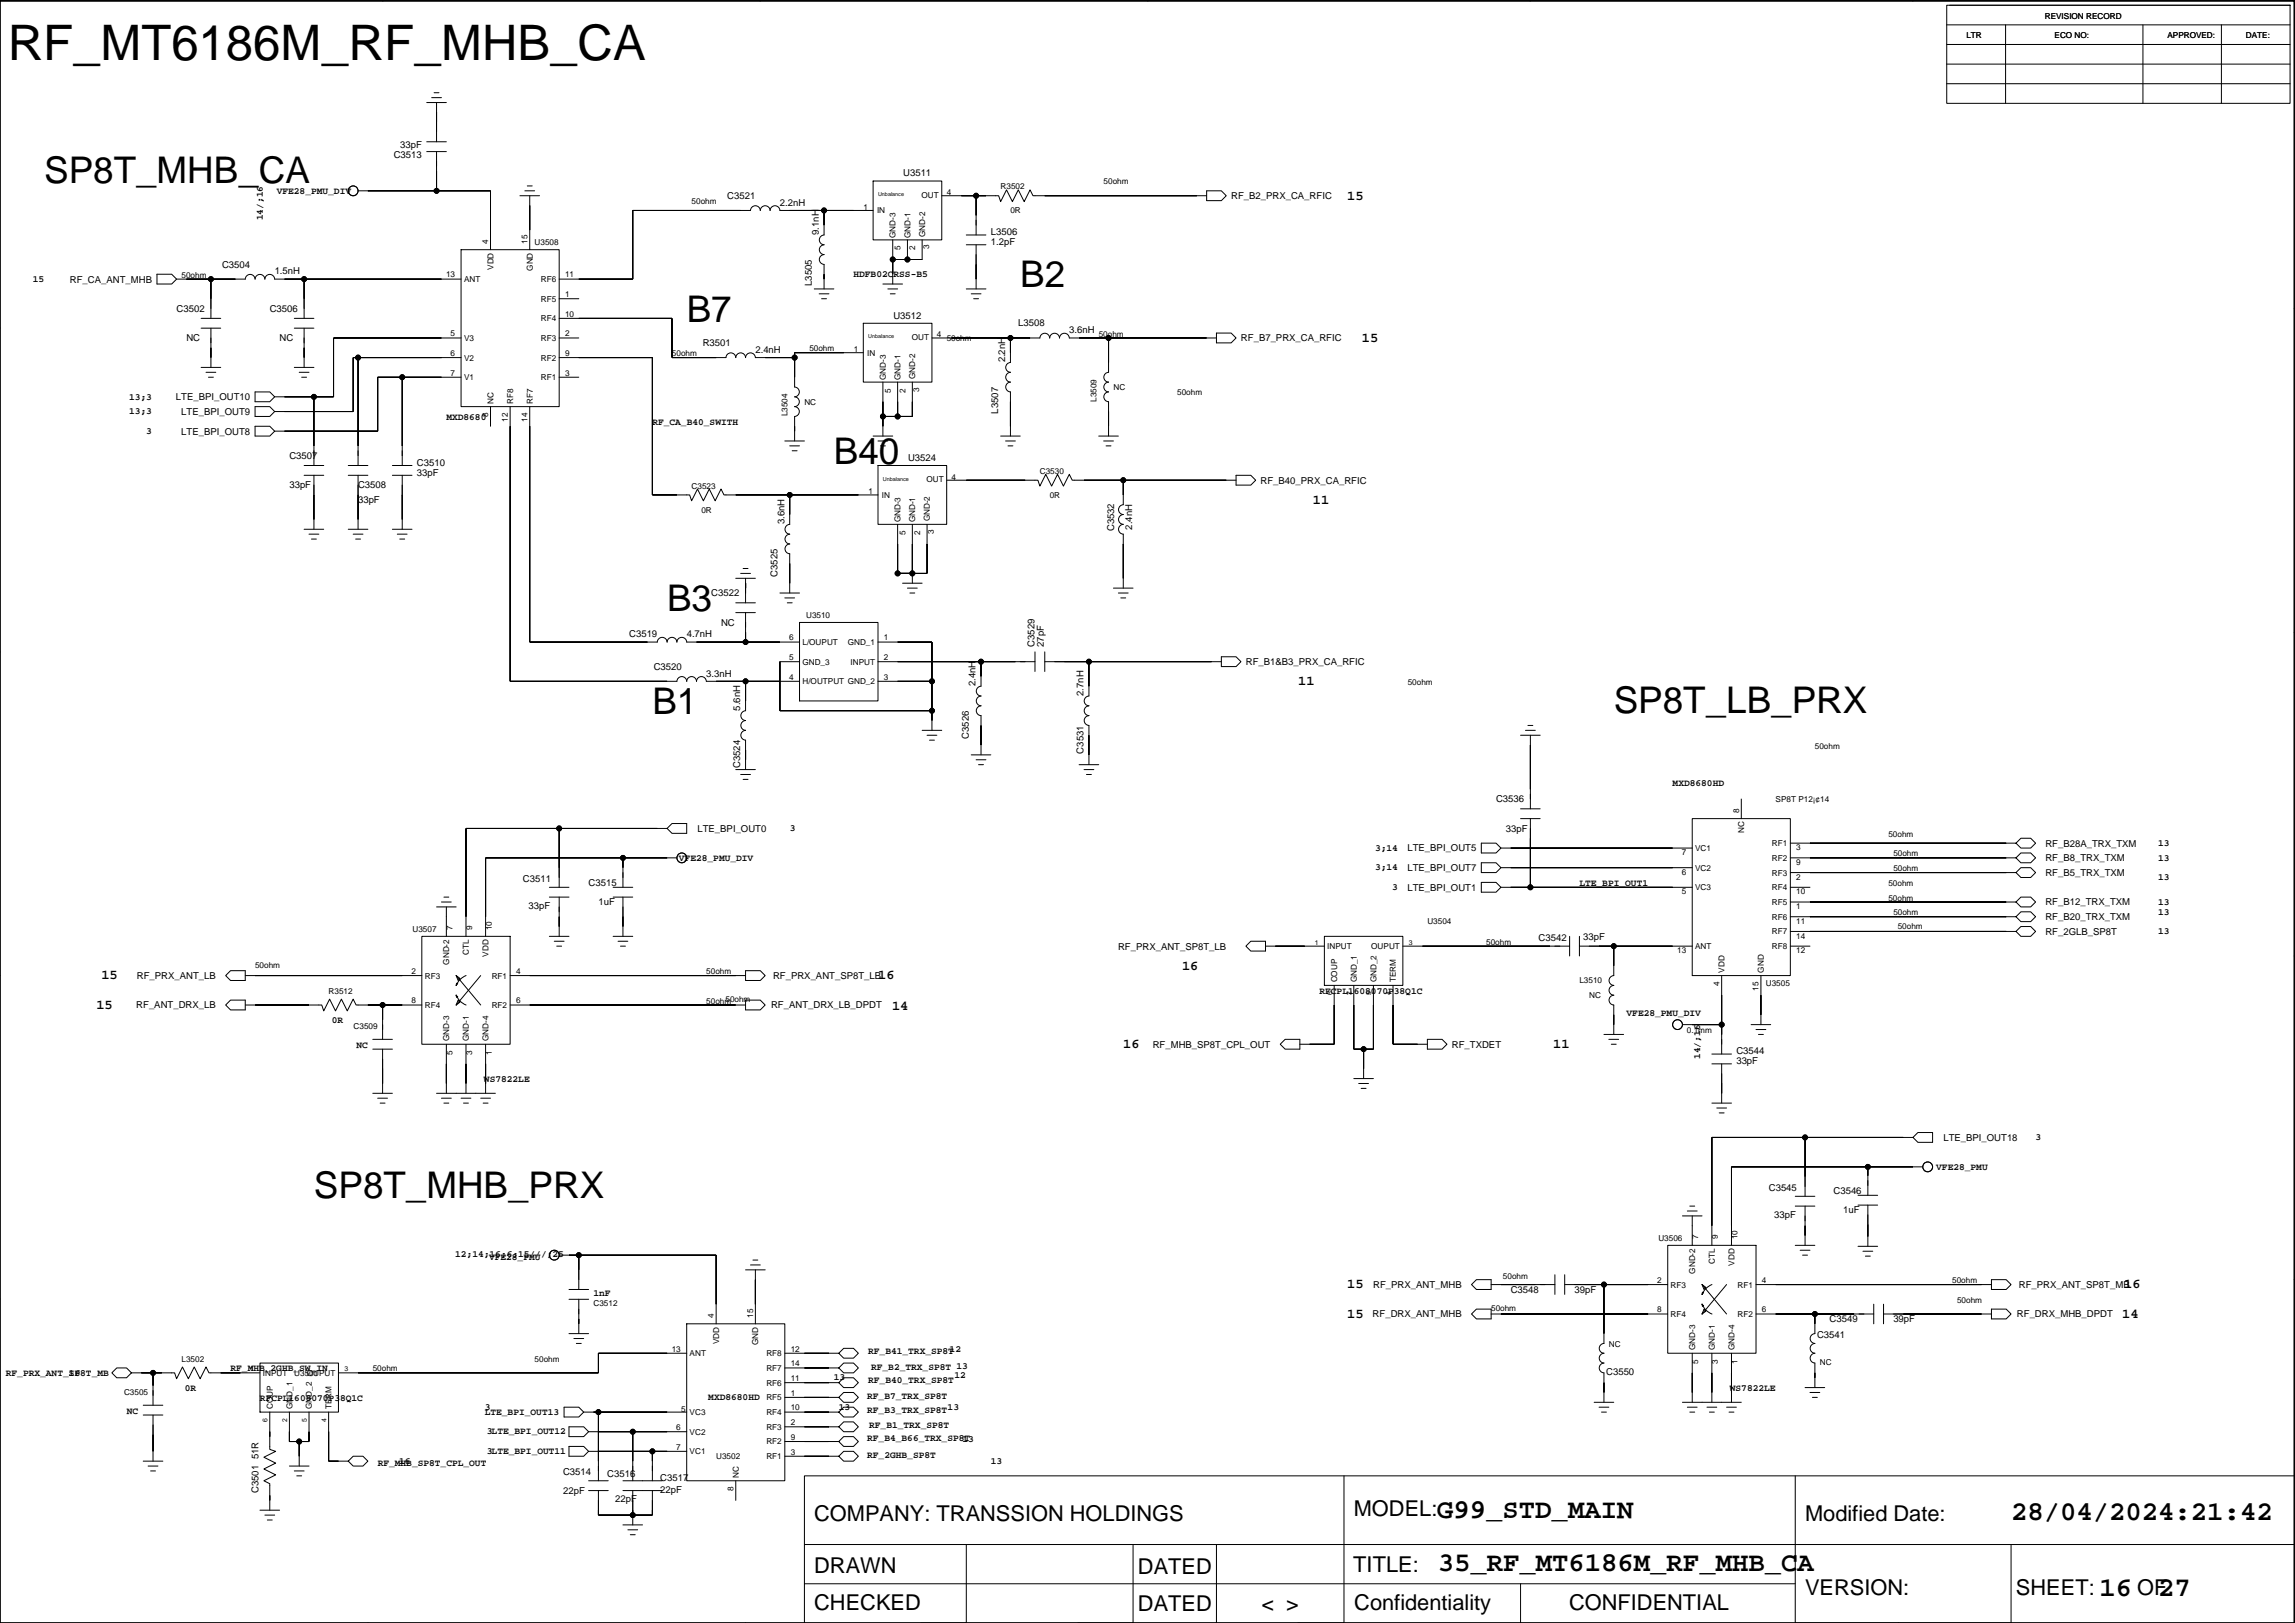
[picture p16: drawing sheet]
<svg xmlns="http://www.w3.org/2000/svg" width="594mm" height="420mm" viewBox="0 0 594 420" stroke-linecap="round" stroke-linejoin="round" font-family="sans-serif">
<defs><g id="words">
<text font-size="12.7" x="2" y="15.5">RF_MT6186M_RF_MHB_CA</text>
<g font-size="9.5">
<text x="11.4" y="47.4">SP8T_MHB_CA</text>
<text x="264.1" y="74.4">B2</text>
<text x="177.8" y="83.3">B7</text>
<text x="215.9" y="120.1">B40</text>
<text x="172.7" y="158.2">B3</text>
<text x="168.9" y="184.8">B1</text>
<text x="417.7" y="184.5">SP8T_LB_PRX</text>
<text x="81.3" y="310.2">SP8T_MHB_PRX</text>
</g>
<g font-size="7.1">
<text x="372" y="392.9">G99_STD_MAIN</text>
<text x="520.6" y="393.5">28/04/2024:21:42</text>
<text x="372.2" y="406.8">35_RF_MT6186M_RF_MHB_CA</text>
<text x="543.4" y="413.3">16</text>
<text x="558.7" y="413.3">27</text>
</g>
<g font-size="5.6">
<text x="210.8" y="393.8">COMPANY: TRANSSION HOLDINGS</text>
<text x="350.4" y="392.5">MODEL:</text>
<text x="467.3" y="393.8">Modified Date:</text>
<text x="210.8" y="407.2">DRAWN</text>
<text x="294.6" y="407.3">DATED</text>
<text x="350.3" y="406.8">TITLE:</text>
<text x="467.3" y="412.8">VERSION:</text>
<text x="521.9" y="412.8">SHEET:</text>
<text x="553.2" y="412.8">OF</text>
<text x="210.8" y="416.9">CHECKED</text>
<text x="294.6" y="417">DATED</text>
<text x="326.5" y="417.1">&lt; &gt;</text>
<text x="350.6" y="416.9">Confidentiality</text>
<text x="406.2" y="416.9">CONFIDENTIAL</text>
</g>
<g font-size="3.5">
<text x="50.8" y="-1">6</text>
<text x="144.7" y="-.9">5</text>
<text x="250" y="-1">4</text>
<text x="552.6" y="-.9">1</text>
<text x="348.7" y="51.7">15</text>
<text x="352.6" y="88.5">15</text>
<text x="339.9" y="130.4">11</text>
<text x="336" y="177.4">11</text>
<text x="306" y="251">16</text>
<text x="26.2" y="253.5">15</text>
<text x="227.4" y="253.5">16</text>
<text x="25" y="261.2">15</text>
<text x="230.9" y="261.4">14</text>
<text x="290.8" y="271.3">16</text>
<text x="402.1" y="271.3">11</text>
<text x="348.7" y="333.5">15</text>
<text x="549.9" y="333.5">16</text>
<text x="348.7" y="341.2">15</text>
<text x="549.4" y="341.2">14</text>
</g>
<g font-size="2.5">
<text x="101.9" y="40.9">C3513</text>
<text x="103.6" y="38.3">33pF</text>
<text x="233.8" y="45.7">U3511</text>
<text x="71.6" y="50.2">VFE28_PMU_DIV</text>
<text x="188.3" y="51.5">C3521</text>
<text x="201.9" y="53.3">2.2nH</text>
<text x="318.7" y="51.6">RF_B2_PRX_CA_RFIC</text>
<text x="68" y="57" transform="rotate(-90 68 57)">14/;16</text>
<text x="211.9" y="60.8" transform="rotate(-90 211.9 60.8)">9.1nH</text>
<text x="256.5" y="63.5">1.2pF</text>
<text x="256.5" y="60.9">L3506</text>
<text x="57.5" y="69.3">C3504</text>
<text x="71.1" y="71.1">1.5nH</text>
<text x="220.9" y="71.8">HDFB02CRSS-B5</text>
<text x="8.5" y="73">15</text>
<text x="18.1" y="73.1">RF_CA_ANT_MHB</text>
<text x="210.1" y="74" transform="rotate(-90 210.1 74)">L3505</text>
<text x="45.7" y="80.7">C3502</text>
<text x="69.8" y="80.7">C3506</text>
<text x="231.3" y="82.5">U3512</text>
<text x="48.2" y="88.4">NC</text>
<text x="72.4" y="88.4">NC</text>
<text x="181.9" y="89.6">R3501</text>
<text x="263.6" y="84.5">L3508</text>
<text x="276.8" y="86.3">3.6nH</text>
<text x="321.2" y="88.4">RF_B7_PRX_CA_RFIC</text>
<text x="195.5" y="91.4">2.4nH</text>
<text x="260.2" y="93.8" transform="rotate(-90 260.2 93.8)">2.2nH</text>
<text x="33.4" y="103.4">13;3</text>
<text x="33.4" y="107.2">13;3</text>
<text x="45.5" y="103.6">LTE_BPI_OUT10</text>
<text x="46.9" y="107.4">LTE_BPI_OUT9</text>
<text x="258.4" y="107.1" transform="rotate(-90 258.4 107.1)">L3507</text>
<text x="37.9" y="112.3">3</text>
<text x="46.9" y="112.5">LTE_BPI_OUT8</text>
<text x="115.5" y="108.6">MXD8680</text>
<text x="168.9" y="109.9">RF_CA_B40_SWITH</text>
<text x="74.9" y="118.8">C3507</text>
<text x="235.1" y="119.3">U3524</text>
<text x="107.9" y="120.6">C3510</text>
<text x="107.9" y="123.1">33pF</text>
<text x="326.3" y="125.2">RF_B40_PRX_CA_RFIC</text>
<text x="74.9" y="126.4">33pF</text>
<text x="92.7" y="130.2">33pF</text>
<text x="92.7" y="126.4">C3508</text>
<text x="203" y="135.7" transform="rotate(-90 203 135.7)">3.6nH</text>
<text x="288.4" y="137.5" transform="rotate(-90 288.4 137.5)">C3532</text>
<text x="293" y="137.1" transform="rotate(-90 293 137.1)">2.4nH</text>
<text x="201.3" y="149.4" transform="rotate(-90 201.3 149.4)">C3525</text>
<text x="184.1" y="154.4">C3522</text>
<text x="162.9" y="165">C3519</text>
<text x="177.8" y="165">4.7nH</text>
<text x="186.6" y="162">NC</text>
<text x="267.8" y="167.5" transform="rotate(-90 267.8 167.5)">C3529</text>
<text x="270.2" y="167.5" transform="rotate(-90 270.2 167.5)">27pF</text>
<text x="169.2" y="173.4">C3520</text>
<text x="322.5" y="172.2">RF_B1&amp;B3_PRX_CA_RFIC</text>
<text x="182.8" y="175.2">3.3nH</text>
<text x="252.5" y="177.6" transform="rotate(-90 252.5 177.6)">2.4nH</text>
<text x="191.6" y="184" transform="rotate(-90 191.6 184)">5.6nH</text>
<text x="280.5" y="180.2" transform="rotate(-90 280.5 180.2)">2.7nH</text>
<text x="250.8" y="191.3" transform="rotate(-90 250.8 191.3)">C3526</text>
<text x="280.5" y="195.1" transform="rotate(-90 280.5 195.1)">C3531</text>
<text x="191.6" y="198.9" transform="rotate(-90 191.6 198.9)">C3524</text>
<text x="433" y="203.5">MXD8680HD</text>
<text x="387.3" y="207.7">C3536</text>
<text x="180.6" y="215.4">LTE_BPI_OUT0</text>
<text x="204.4" y="215.2">3</text>
<text x="389.8" y="215.3">33pF</text>
<text x="355.9" y="220.2">3;14</text>
<text x="364.3" y="220.4">LTE_BPI_OUT5</text>
<text x="529.5" y="219.2">RF_B28A_TRX_TXM</text>
<text x="558.7" y="219">13</text>
<text x="175.7" y="222.9">VFE28_PMU_DIV</text>
<text x="355.9" y="225.3">3;14</text>
<text x="364.3" y="225.5">LTE_BPI_OUT7</text>
<text x="529.5" y="223">RF_B8_TRX_TXM</text>
<text x="529.5" y="226.8">RF_B5_TRX_TXM</text>
<text x="558.7" y="222.8">13</text>
<text x="558.7" y="227.9">13</text>
<text x="135.4" y="228.4">C3511</text>
<text x="152.4" y="229.3">C3515</text>
<text x="360.4" y="230.4">3</text>
<text x="364.3" y="230.6">LTE_BPI_OUT1</text>
<text x="408.8" y="229.3">LTE_BPI_OUT1</text>
<text x="136.8" y="235.2">33pF</text>
<text x="154.9" y="234.4">1uF</text>
<text x="529.5" y="234.4">RF_B12_TRX_TXM</text>
<text x="529.5" y="238.2">RF_B20_TRX_TXM</text>
<text x="558.7" y="234.2">13</text>
<text x="558.7" y="236.7">13</text>
<text x="289.4" y="245.8">RF_PRX_ANT_SP8T_LB</text>
<text x="398.3" y="243.5">C3542</text>
<text x="409.8" y="243.4">33pF</text>
<text x="529.5" y="242">RF_2GLB_SP8T</text>
<text x="558.7" y="241.8">13</text>
<text x="35.4" y="253.4">RF_PRX_ANT_LB</text>
<text x="200.1" y="253.4">RF_PRX_ANT_SP8T_LB</text>
<text x="341.6" y="257.2">RFCPL1608070P38Q1C</text>
<text x="35.3" y="261.1">RF_ANT_DRX_LB</text>
<text x="199.6" y="261.1">RF_ANT_DRX_LB_DPDT</text>
<text x="421.1" y="263">VFE28_PMU_DIV</text>
<text x="85.9" y="264.8">0R</text>
<text x="92.3" y="271.3">NC</text>
<text x="298.4" y="271.2">RF_MHB_SP8T_CPL_OUT</text>
<text x="375.8" y="271.2">RF_TXDET</text>
<text x="440.1" y="274.1" transform="rotate(-90 440.1 274.1)">14/;16</text>
<text x="449.5" y="275.5">33pF</text>
<text x="449.5" y="272.9">C3544</text>
<text x="125.3" y="280.1">WS7822LE</text>
<text x="503.1" y="295.3">LTE_BPI_OUT18</text>
<text x="526.9" y="295.2">3</text>
<text x="501.2" y="302.9">VFE28_PMU</text>
<text x="457.9" y="308.4">C3545</text>
<text x="474.6" y="309">C3546</text>
<text x="459.3" y="315.2">33pF</text>
<text x="477.2" y="314.1">1uF</text>
<text x="117.8" y="325.5">12;14;16;6;15///;25</text>
<text x="126.6" y="326.2">VFE28_PMU</text>
<text x="153.6" y="335.4">1nF</text>
<text x="355.5" y="333.4">RF_PRX_ANT_MHB</text>
<text x="391.1" y="334.7">C3548</text>
<text x="407.6" y="334.6">39pF</text>
<text x="522.6" y="333.4">RF_PRX_ANT_SP8T_MB</text>
<text x="355.3" y="341.1">RF_DRX_ANT_MHB</text>
<text x="522.1" y="341.1">RF_DRX_MHB_DPDT</text>
<text x="470.4" y="346.3">C3541</text>
<text x="473.6" y="342.3">C3549</text>
<text x="490.1" y="342.3">39pF</text>
<text x="224.7" y="350.5">RF_B41_TRX_SP8T</text>
<text x="245.8" y="350">12</text>
<text x="1.5" y="356.1">RF_PRX_ANT_SP8T_MB</text>
<text x="17.9" y="356.1">16</text>
<text x="59.7" y="355">RF_MHB_2GHB_SW_IN</text>
<text x="215.9" y="357.4">13</text>
<text x="224.7" y="358.1">RF_B40_TRX_SP8T</text>
<text x="225.5" y="354.6">RF_B2_TRX_SP8T 13</text>
<text x="247.1" y="356.6">12</text>
<text x="415.8" y="356">C3550</text>
<text x="47.8" y="360">0R</text>
<text x="67.3" y="362.6">RFCPL1608070P38Q1C</text>
<text x="125.5" y="365">3</text>
<text x="183.3" y="362.3">MXD8680HD</text>
<text x="217.1" y="365">13</text>
<text x="224.5" y="362.2">RF_B7_TRX_SP8T</text>
<text x="224.5" y="365.7">RF_B3_TRX_SP8T</text>
<text x="245.3" y="365">13</text>
<text x="447.8" y="360">WS7822LE</text>
<text x="32.8" y="366">NC</text>
<text x="125.5" y="366.3">LTE_BPI_OUT13</text>
<text x="126" y="371.3">3LTE_BPI_OUT12</text>
<text x="225" y="369.6">RF_B1_TRX_SP8T</text>
<text x="66.9" y="377.7" transform="rotate(-90 66.9 377.7)">51R</text>
<text x="126" y="376.4">3LTE_BPI_OUT11</text>
<text x="224.5" y="377.4">RF_2GHB_SP8T</text>
<text x="224.5" y="373.1">RF_B4_B66_TRX_SP8T</text>
<text x="249.1" y="373.4">13</text>
<text x="97.8" y="379.5">RF_MHB_SP8T_CPL_OUT</text>
<text x="103.4" y="379">16</text>
<text x="145.8" y="381.9">C3514</text>
<text x="157.2" y="382.4">C3516</text>
<text x="170.9" y="383.4">C3517</text>
<text x="256.5" y="379">13</text>
<text x="66.9" y="386.5" transform="rotate(-90 66.9 386.5)">C3501</text>
<text x="145.8" y="386.7">22pF</text>
<text x="159.2" y="388.8">22pF</text>
<text x="170.9" y="386.5">22pF</text>
</g>
<g font-size="2.1">
<text x="529.3" y="4.8">REVISION RECORD</text>
<text x="509" y="9.9">LTR</text>
<text x="531.9" y="9.9">ECO NO:</text>
<text x="561.1" y="9.9">APPROVED:</text>
<text x="581.4" y="9.9">DATE:</text>
<text x="285.7" y="47.8">50ohm</text>
<text x="179" y="52.8">50ohm</text>
<text x="238.6" y="51.2">OUT</text>
<text x="245.1" y="50.5">4</text>
<text x="259" y="49">R3502</text>
<text x="223.6" y="54.3">1</text>
<text x="227" y="55.2">IN</text>
<text x="261.6" y="55.2">0R</text>
<text x="126.4" y="63.1" transform="rotate(-90 126.4 63.1)">4</text>
<text x="136.5" y="63.1" transform="rotate(-90 136.5 63.1)">15</text>
<text x="138.4" y="63.5">U3508</text>
<text x="231.8" y="61.6" transform="rotate(-90 231.8 61.6)">GND-3</text>
<text x="233.1" y="64.8" transform="rotate(-90 233.1 64.8)">5</text>
<text x="235.7" y="61.6" transform="rotate(-90 235.7 61.6)">GND-1</text>
<text x="236.9" y="64.8" transform="rotate(-90 236.9 64.8)">2</text>
<text x="239.5" y="61.3" transform="rotate(-90 239.5 61.3)">GND-2</text>
<text x="240.5" y="64.5" transform="rotate(-90 240.5 64.5)">3</text>
<text x="47" y="71.9">50ohm</text>
<text x="115.5" y="71.8">13</text>
<text x="127.7" y="69.9" transform="rotate(-90 127.7 69.9)">VDD</text>
<text x="137.9" y="70.1" transform="rotate(-90 137.9 70.1)">GND</text>
<text x="146.3" y="71.8">11</text>
<text x="120.1" y="73">ANT</text>
<text x="140" y="73">RF6</text>
<text x="146.3" y="76.9">1</text>
<text x="140" y="78.1">RF5</text>
<text x="140" y="83.2">RF4</text>
<text x="146.3" y="82">10</text>
<text x="116.7" y="87.1">5</text>
<text x="120.1" y="88.3">V3</text>
<text x="140" y="88.3">RF3</text>
<text x="146.3" y="87.1">2</text>
<text x="236" y="88">OUT</text>
<text x="242.5" y="87.3">4</text>
<text x="245.1" y="88.4">50ohm</text>
<text x="284.4" y="87.1">50ohm</text>
<text x="116.7" y="92.1">6</text>
<text x="120.1" y="93.3">V2</text>
<text x="140" y="93.3">RF2</text>
<text x="146.3" y="92.1">9</text>
<text x="174" y="92.2">50ohm</text>
<text x="209.5" y="90.9">50ohm</text>
<text x="221" y="91.1">1</text>
<text x="224.5" y="92.1">IN</text>
<text x="116.7" y="97.2">7</text>
<text x="120.1" y="98.4">V1</text>
<text x="140" y="98.4">RF1</text>
<text x="146.3" y="97.2">3</text>
<text x="229.3" y="98.4" transform="rotate(-90 229.3 98.4)">GND-3</text>
<text x="230.6" y="101.6" transform="rotate(-90 230.6 101.6)">5</text>
<text x="233.1" y="98.4" transform="rotate(-90 233.1 98.4)">GND-1</text>
<text x="234.4" y="101.6" transform="rotate(-90 234.4 101.6)">2</text>
<text x="236.9" y="98.2" transform="rotate(-90 236.9 98.2)">GND-2</text>
<text x="237.9" y="101.4" transform="rotate(-90 237.9 101.4)">3</text>
<text x="288.2" y="101">NC</text>
<text x="126.4" y="108" transform="rotate(-90 126.4 108)">8</text>
<text x="127.7" y="104.5" transform="rotate(-90 127.7 104.5)">NC</text>
<text x="132.8" y="104.5" transform="rotate(-90 132.8 104.5)">RF8</text>
<text x="137.9" y="104.5" transform="rotate(-90 137.9 104.5)">RF7</text>
<text x="203.9" y="107.8" transform="rotate(-90 203.9 107.8)">L3504</text>
<text x="208.2" y="104.8">NC</text>
<text x="283.9" y="104" transform="rotate(-90 283.9 104)">L3509</text>
<text x="304.7" y="102.4">50ohm</text>
<text x="131.5" y="109.1" transform="rotate(-90 131.5 109.1)">12</text>
<text x="136.5" y="109.1" transform="rotate(-90 136.5 109.1)">14</text>
<text x="239.8" y="124.8">OUT</text>
<text x="246.3" y="124.1">4</text>
<text x="269.2" y="122.7">C3530</text>
<text x="179" y="126.5">C3523</text>
<text x="224.8" y="128">1</text>
<text x="228.3" y="128.9">IN</text>
<text x="271.7" y="128.9">0R</text>
<text x="181.6" y="132.7">0R</text>
<text x="233.1" y="135.2" transform="rotate(-90 233.1 135.2)">GND-3</text>
<text x="236.9" y="135.2" transform="rotate(-90 236.9 135.2)">GND-1</text>
<text x="240.7" y="135" transform="rotate(-90 240.7 135)">GND-2</text>
<text x="234.4" y="138.4" transform="rotate(-90 234.4 138.4)">5</text>
<text x="238.2" y="138.4" transform="rotate(-90 238.2 138.4)">2</text>
<text x="241.7" y="138.2" transform="rotate(-90 241.7 138.2)">3</text>
<text x="208.7" y="160">U3510</text>
<text x="204.3" y="165.8">6</text>
<text x="207.7" y="167">L/OUPUT</text>
<text x="219.5" y="167">GND_1</text>
<text x="228.8" y="165.8">1</text>
<text x="204.3" y="170.9">5</text>
<text x="207.7" y="172.1">GND_3</text>
<text x="220.2" y="172.1">INPUT</text>
<text x="228.8" y="170.9">2</text>
<text x="204.3" y="175.9">4</text>
<text x="207.7" y="177.1">H/OUTPUT GND_2</text>
<text x="228.8" y="175.9">3</text>
<text x="364.4" y="177.3">50ohm</text>
<text x="469.8" y="193.8">50ohm</text>
<text x="459.6" y="207.7">SP8T P12¡¢14</text>
<text x="450.2" y="210.4" transform="rotate(-90 450.2 210.4)">8</text>
<text x="451.5" y="215.7" transform="rotate(-90 451.5 215.7)">NC</text>
<text x="435.3" y="221.4">7</text>
<text x="438.8" y="220.3">VC1</text>
<text x="458.7" y="219">RF1</text>
<text x="465" y="220.1">3</text>
<text x="488.8" y="216.6">50ohm</text>
<text x="490.1" y="221.7">50ohm</text>
<text x="435.3" y="226.5">6</text>
<text x="438.8" y="225.4">VC2</text>
<text x="458.7" y="226.7">RF3</text>
<text x="458.7" y="222.8">RF2</text>
<text x="465" y="223.9">9</text>
<text x="465" y="227.8">2</text>
<text x="490.1" y="225.5">50ohm</text>
<text x="435.3" y="231.6">5</text>
<text x="438.8" y="230.5">VC3</text>
<text x="458.7" y="230.5">RF4</text>
<text x="465" y="231.6">10</text>
<text x="488.8" y="233.1">50ohm</text>
<text x="488.8" y="229.3">50ohm</text>
<text x="369.5" y="239.2">U3504</text>
<text x="458.7" y="234.3">RF5</text>
<text x="458.7" y="238.1">RF6</text>
<text x="465" y="239.2">11</text>
<text x="465" y="235.4">1</text>
<text x="490.1" y="236.9">50ohm</text>
<text x="106.8" y="241.2">U3507</text>
<text x="117.1" y="240.9" transform="rotate(-90 117.1 240.9)">7</text>
<text x="122.2" y="240.9" transform="rotate(-90 122.2 240.9)">9</text>
<text x="127.3" y="240.9" transform="rotate(-90 127.3 240.9)">10</text>
<text x="343.6" y="245.7">INPUT</text>
<text x="355" y="245.7">OUPUT</text>
<text x="384.7" y="244.6">50ohm</text>
<text x="438.8" y="245.7">ANT</text>
<text x="458.7" y="245.7">RF8</text>
<text x="458.7" y="241.9">RF7</text>
<text x="465" y="243">14</text>
<text x="491.3" y="240.4">50ohm</text>
<text x="66" y="250.6">50ohm</text>
<text x="116.3" y="249.7" transform="rotate(-90 116.3 249.7)">GND-2</text>
<text x="121.4" y="247.2" transform="rotate(-90 121.4 247.2)">CTL</text>
<text x="126.5" y="247.6" transform="rotate(-90 126.5 247.6)">VDD</text>
<text x="434.2" y="246.8">13</text>
<text x="446.4" y="251.8" transform="rotate(-90 446.4 251.8)">VDD</text>
<text x="456.6" y="251.8" transform="rotate(-90 456.6 251.8)">GND</text>
<text x="465" y="246.8">12</text>
<text x="85.1" y="257.3">R3512</text>
<text x="106.5" y="252.1">2</text>
<text x="110" y="253.3">RF3</text>
<text x="127.3" y="253.3">RF1</text>
<text x="133.6" y="252.1">4</text>
<text x="182.8" y="252.2">50ohm</text>
<text x="346.1" y="254.3" transform="rotate(-90 346.1 254.3)">COUP</text>
<text x="351.2" y="254.3" transform="rotate(-90 351.2 254.3)">GND_1</text>
<text x="356.3" y="254.3" transform="rotate(-90 356.3 254.3)">GND_2</text>
<text x="361.4" y="254.3" transform="rotate(-90 361.4 254.3)">TERM</text>
<text x="408.8" y="254.4">L3510</text>
<text x="445.1" y="255.3" transform="rotate(-90 445.1 255.3)">4</text>
<text x="455.2" y="256.4" transform="rotate(-90 455.2 256.4)">15</text>
<text x="457.1" y="255.1">U3505</text>
<text x="106.5" y="259.7">8</text>
<text x="110" y="260.9">RF4</text>
<text x="127.3" y="260.9">RF2</text>
<text x="133.6" y="259.7">6</text>
<text x="182.8" y="259.8">50ohm</text>
<text x="187.8" y="259.4">50ohm</text>
<text x="411.4" y="258.4">NC</text>
<text x="91.5" y="266.4">C3509</text>
<text x="116.3" y="269.6" transform="rotate(-90 116.3 269.6)">GND-3</text>
<text x="121.4" y="269.6" transform="rotate(-90 121.4 269.6)">GND-1</text>
<text x="126.5" y="269.6" transform="rotate(-90 126.5 269.6)">GND-4</text>
<text x="436.7" y="267.4">0.1mm</text>
<text x="117.1" y="273" transform="rotate(-90 117.1 273)">5</text>
<text x="122.2" y="273" transform="rotate(-90 122.2 273)">3</text>
<text x="127.3" y="273" transform="rotate(-90 127.3 273)">1</text>
<text x="429.3" y="321.2">U3506</text>
<text x="439.6" y="320.9" transform="rotate(-90 439.6 320.9)">7</text>
<text x="444.7" y="320.9" transform="rotate(-90 444.7 320.9)">9</text>
<text x="449.8" y="320.9" transform="rotate(-90 449.8 320.9)">10</text>
<text x="438.8" y="329.7" transform="rotate(-90 438.8 329.7)">GND-2</text>
<text x="443.9" y="327.2" transform="rotate(-90 443.9 327.2)">CTL</text>
<text x="449" y="327.6" transform="rotate(-90 449 327.6)">VDD</text>
<text x="389" y="331.1">50ohm</text>
<text x="429" y="332.1">2</text>
<text x="432.5" y="333.3">RF3</text>
<text x="449.8" y="333.3">RF1</text>
<text x="456.1" y="332.1">4</text>
<text x="505.3" y="332.2">50ohm</text>
<text x="153.6" y="338.2">C3512</text>
<text x="184.8" y="341.2" transform="rotate(-90 184.8 341.2)">4</text>
<text x="194.9" y="341.2" transform="rotate(-90 194.9 341.2)">15</text>
<text x="386" y="339.4">50ohm</text>
<text x="429" y="339.7">8</text>
<text x="432.5" y="340.9">RF4</text>
<text x="449.8" y="340.9">RF2</text>
<text x="456.1" y="339.7">6</text>
<text x="506.6" y="337.3">50ohm</text>
<text x="186.1" y="347.9" transform="rotate(-90 186.1 347.9)">VDD</text>
<text x="47" y="352.5">L3502</text>
<text x="138.4" y="352.5">50ohm</text>
<text x="173.9" y="349.9">13</text>
<text x="178.5" y="351.1">ANT</text>
<text x="196.3" y="348.2" transform="rotate(-90 196.3 348.2)">GND</text>
<text x="198.4" y="351.1">RF8</text>
<text x="204.7" y="353.7">14</text>
<text x="204.7" y="349.9">12</text>
<text x="416.5" y="348.7">NC</text>
<text x="438.8" y="349.6" transform="rotate(-90 438.8 349.6)">GND-3</text>
<text x="439.6" y="353" transform="rotate(-90 439.6 353)">5</text>
<text x="443.9" y="349.6" transform="rotate(-90 443.9 349.6)">GND-1</text>
<text x="444.7" y="353" transform="rotate(-90 444.7 353)">3</text>
<text x="449" y="349.6" transform="rotate(-90 449 349.6)">GND-4</text>
<text x="449.8" y="353" transform="rotate(-90 449.8 353)">1</text>
<text x="471.1" y="353.4">NC</text>
<text x="68.1" y="356.2">INPUT</text>
<text x="76.2" y="356.3">U3501</text>
<text x="79.4" y="356.2">OUPUT</text>
<text x="96.5" y="355">50ohm</text>
<text x="198.4" y="358.7">RF6</text>
<text x="198.4" y="354.9">RF7</text>
<text x="204.7" y="357.5">11</text>
<text x="32.1" y="361.1">C3505</text>
<text x="70.6" y="364.8" transform="rotate(-90 70.6 364.8)">COUP</text>
<text x="75.7" y="364.8" transform="rotate(-90 75.7 364.8)">GND_1</text>
<text x="80.8" y="364.8" transform="rotate(-90 80.8 364.8)">GND_2</text>
<text x="85.8" y="364.8" transform="rotate(-90 85.8 364.8)">TERM</text>
<text x="176.3" y="365.4">5</text>
<text x="198.4" y="362.5">RF5</text>
<text x="204.7" y="361.3">1</text>
<text x="204.7" y="365.1">10</text>
<text x="175.1" y="370.2">6</text>
<text x="178.5" y="366.3">VC3</text>
<text x="178.5" y="371.4">VC2</text>
<text x="198.4" y="370.1">RF3</text>
<text x="198.4" y="366.3">RF4</text>
<text x="204.7" y="368.9">2</text>
<text x="175.1" y="375.3">7</text>
<text x="178.5" y="376.5">VC1</text>
<text x="185.4" y="377.6">U3502</text>
<text x="198.4" y="377.7">RF1</text>
<text x="198.4" y="373.9">RF2</text>
<text x="204.7" y="372.8">9</text>
<text x="204.7" y="376.6">3</text>
<text x="191.2" y="382.6" transform="rotate(-90 191.2 382.6)">NC</text>
<text x="189.9" y="386" transform="rotate(-90 189.9 386)">8</text>
</g>
<g font-size="1.8">
<text x="340.3" y="244.5">1</text>
<text x="364.7" y="244.5">3</text>
<text x="344.8" y="257.6" transform="rotate(-90 344.8 257.6)">6</text>
<text x="349.9" y="257.6" transform="rotate(-90 349.9 257.6)">2</text>
<text x="355" y="257.6" transform="rotate(-90 355 257.6)">5</text>
<text x="360" y="257.6" transform="rotate(-90 360 257.6)">4</text>
<text x="64.8" y="355">1</text>
<text x="89.1" y="355">3</text>
<text x="69.3" y="368.1" transform="rotate(-90 69.3 368.1)">6</text>
<text x="74.4" y="368.1" transform="rotate(-90 74.4 368.1)">2</text>
<text x="79.4" y="368.1" transform="rotate(-90 79.4 368.1)">5</text>
<text x="84.5" y="368.1" transform="rotate(-90 84.5 368.1)">4</text>
</g>
<g font-size="1.4">
<text x="227.3" y="50.8">Unbalance</text>
<text x="224.7" y="87.6">Unbalance</text>
<text x="228.5" y="124.4">Unbalance</text>
</g>
</g></defs>
<g fill="none" stroke="#000" stroke-width=".26">
<path d="M99 0v.3M196.8 0v.3M297.1 0v.3M396.1 0v.3M495.2 0v.3M0 .1h594v420.1h-594zM0 .3h593.9v419.9h-593.9zM503.9 1.4h88.9v25.4h-88.9zM503.9 16.6h88.9M503.9 11.5h88.9M503.9 6.4h88.9M504.7 1.4h88.1"/>
<path d="M519.2 6.4v20.4M554.7 6.4v20.4M575 6.4v20.4M110.5 39.2h5M110.5 36.7h5M110.5 26.5h5M111.7 25.3h2.6M112.4 24h1.2M113 29.1h.1M113 26.5v10.2M113 39.2v10.2M503.9 21.7h88.9"/>
<path d="M92.7 49.4h34.3v15.2M95.2 49.4h.1M134.6 50.7h5.1M135.9 49.4h2.5M136.5 48.1h1.3M137.1 53.2h.1M137.1 50.7v13.9M213.3 54.5v6.3a1.27 1.27 0 0 0-1.2 1.3 1.27 1.27 0 0 0 1.2 1.3 1.27 1.27 0 0 0-1.2 1.2 1.27 1.27 0 0 0 1.2 1.3 1.27 1.27 0 0 0-1.2 1.3 1.27 1.27 0 0 0 1.2 1.2v6.4M226 46.9h17.8v15.2h-17.8zM226 54.5h-24.1a1.27 1.27 0 0 0-1.3-1.2 1.27 1.27 0 0 0-1.3 1.2 1.27 1.27 0 0 0-1.2-1.2 1.27 1.27 0 0 0-1.3 1.2 1.27 1.27 0 0 0-1.3-1.2 1.27 1.27 0 0 0-1.2 1.2h-30.5v17.8h-19.1M243.8 50.7h14.7l.5 1.5 1.5-3.1 1.6 3.1 1.5-3.1 1.5 3.1 1.5-3.1 .8 1.6h44.9M252.7 50.7v10.1"/>
<path d="M309.8 50.7h.1M312.3 49.4h3.9l1.2 1.3-1.2 1.2h-3.9zM40.6 71h3.8l1.3 1.3-1.3 1.2h-3.8zM45.7 72.3h17.8a1.27 1.27 0 0 1 1.3-1.3 1.27 1.27 0 0 1 1.2 1.3 1.27 1.27 0 0 1 1.3-1.3 1.27 1.27 0 0 1 1.3 1.3 1.27 1.27 0 0 1 1.2-1.3 1.27 1.27 0 0 1 1.3 1.3h48.3M48.2 72.3h.1M54.6 72.3v10.1M78.7 72.3v10.1M119.4 64.6h25.3v40.7h-25.3zM144.7 77.3h5.1M210.8 74.8h5.1M212 76.1h2.6M212.7 77.3h1.2"/>
<path d="M213.3 72.3h.1M228.5 73.5h5.1M229.8 74.8h2.6M230.5 76.1h1.2M231.1 71h.1M231.1 67.2h.1M231.1 62.1v11.4M234.9 67.2h.1M234.9 62.1v5.1M238.7 62.1v5.1h-7.6M250.1 74.8h5.1M250.1 60.8h5.1"/>
<path d="M250.1 63.4h5.1M251.4 76.1h2.5M252 77.3h1.3M252.7 72.3h.1M252.7 63.4v11.4M593.9 79.9h.2M-.1 85h.1M52.1 85h5M52.1 82.4h5M52.1 95.1h5M53.3 96.4h2.6M54 97.7h1.2"/>
<path d="M54.6 92.6h.1M54.6 85v10.1M76.2 85h5.1M76.2 82.4h5.1M76.2 95.1h5.1M77.5 96.4h2.5M78.1 97.7h1.3M78.7 92.6h.1M78.7 85v10.1M92.7 92.6v27.9M104.1 97.7v22.8M119.4 87.5h-33.1v15.2h-15.2"/>
<path d="M119.4 97.7h-21.6v13.9h-26.7M119.4 92.6h-28v13.9h-20.3M144.7 92.6h24.2v35.5h9.6l.5 1.5 1.6-3 1.5 3 1.5-3 1.5 3 1.5-3 .8 1.5h39.9M144.7 82.4h29.3v10.2h13.9M144.7 87.5h5.1M144.7 97.7h5.1M187.9 92.6a1.27 1.27 0 0 1 1.3-1.2 1.27 1.27 0 0 1 1.3 1.2 1.27 1.27 0 0 1 1.2-1.2 1.27 1.27 0 0 1 1.3 1.2 1.27 1.27 0 0 1 1.3-1.2 1.27 1.27 0 0 1 1.2 1.2M195.5 92.6h10.2M223.5 91.3h-17.8v8.9a1.27 1.27 0 0 1 1.2 1.3 1.27 1.27 0 0 1-1.2 1.2 1.27 1.27 0 0 1 1.2 1.3 1.27 1.27 0 0 1-1.2 1.3 1.27 1.27 0 0 1 1.2 1.2 1.27 1.27 0 0 1-1.2 1.3v6.4M223.5 83.7h17.7v15.2h-17.7zM228.5 98.9v14M232.4 98.9v8.9"/>
<path d="M236.2 98.9v8.9h-7.7M241.2 87.5h28a1.27 1.27 0 0 1 1.2-1.2 1.27 1.27 0 0 1 1.3 1.2 1.27 1.27 0 0 1 1.3-1.2 1.27 1.27 0 0 1 1.3 1.2 1.27 1.27 0 0 1 1.2-1.2 1.27 1.27 0 0 1 1.3 1.2h38.1M261.6 87.5v6.3a1.27 1.27 0 0 0-1.3 1.3 1.27 1.27 0 0 0 1.3 1.3 1.27 1.27 0 0 0-1.3 1.3 1.27 1.27 0 0 0 1.3 1.2 1.27 1.27 0 0 0-1.3 1.3 1.27 1.27 0 0 0 1.3 1.3v11.4M287 87.5v8.9a1.27 1.27 0 0 0-1.3 1.3 1.27 1.27 0 0 0 1.3 1.2 1.27 1.27 0 0 0-1.3 1.3 1.27 1.27 0 0 0 1.3 1.3 1.27 1.27 0 0 0-1.3 1.2 1.27 1.27 0 0 0 1.3 1.3v8.9M312.3 87.5h.1M314.9 86.2h3.8l1.3 1.3-1.3 1.3h-3.8zM66 110.3h3.8l1.3 1.3-1.3 1.3h-3.8zM66 101.5h3.8l1.3 1.2-1.3 1.3h-3.8zM66 105.3h3.8l1.3 1.2-1.3 1.3h-3.8zM73.6 111.6h.1M73.6 102.7h.1M73.6 106.5h.1"/>
<path d="M81.3 102.7v17.8M127 105.3v5M132.1 105.3v71.1h43.1M137.1 105.3v60.9h33M203.2 114.2h5M204.4 115.4h2.6M205.1 116.7h1.2M205.7 111.6h.1M226 112.9h5.1M227.3 114.2h2.5M227.9 115.4h1.3M228.5 110.3h.1"/>
<path d="M259 112.9h5.1M260.3 114.2h2.5M260.9 115.4h1.3M261.6 110.3h.1M284.4 112.9h5.1M285.7 114.2h2.5M286.3 115.4h1.3M287 110.3h.1M78.7 120.5h5.1M78.7 123h5.1M78.7 137h5.1M80 138.3h2.5"/>
<path d="M80.6 139.6h1.3M81.3 134.5h.1M81.3 123v14M90.1 120.5h5.1M90.1 123h5.1M90.1 137h5.1M91.4 138.3h2.6M92.1 139.6h1.2M92.7 134.5h.1M92.7 123v14M101.6 120.5h5.1M101.6 123h5.1"/>
<path d="M101.6 137h5.1M102.8 138.3h2.6M103.5 139.6h1.3M104.1 134.5h.1M104.1 123v14M204.4 128.1v7.6a1.27 1.27 0 0 0-1.2 1.3 1.27 1.27 0 0 0 1.2 1.3 1.27 1.27 0 0 0-1.2 1.3 1.27 1.27 0 0 0 1.2 1.2 1.27 1.27 0 0 0-1.2 1.3 1.27 1.27 0 0 0 1.2 1.3v10.1M227.3 120.5h17.8v15.2h-17.8zM232.4 135.7v12.7h7.6v-12.7M236.2 135.7v15.3M245.1 124.3h23.6l.5 1.5 1.5-3 1.5 3 1.5-3 1.6 3 1.5-3 .8 1.5h42.4M290.8 124.3v6.4a1.27 1.27 0 0 0-1.3 1.2 1.27 1.27 0 0 0 1.3 1.3 1.27 1.27 0 0 0-1.3 1.3 1.27 1.27 0 0 0 1.3 1.2 1.27 1.27 0 0 0-1.3 1.3 1.27 1.27 0 0 0 1.3 1.3v13.9M317.4 124.3h.1"/>
<path d="M320 123h3.8l1.2 1.3-1.2 1.3h-3.8zM190.5 158.6h5M190.5 156.1h5M190.5 149.7h5M191.7 148.4h2.6M192.4 147.2h1.2M193 152.2h.1M193 149.7v6.4M193 158.6v7.6M201.9 153.5h5.1M203.2 154.8h2.5M203.8 156.1h1.3"/>
<path d="M204.4 151h.1M233.6 151h5.1M234.9 152.2h2.5M235.5 153.5h1.3M236.2 148.4h.1M288.2 152.2h5.1M289.5 153.5h2.5M290.1 154.8h1.3M290.8 149.7h.1M-.1 168.8h.1M170.1 166.2a1.27 1.27 0 0 1 1.3-1.2 1.27 1.27 0 0 1 1.3 1.2 1.27 1.27 0 0 1 1.3-1.2 1.27 1.27 0 0 1 1.2 1.2 1.27 1.27 0 0 1 1.3-1.2 1.27 1.27 0 0 1 1.3 1.2M175.2 176.4a1.27 1.27 0 0 1 1.3-1.2 1.27 1.27 0 0 1 1.3 1.2 1.27 1.27 0 0 1 1.2-1.2 1.27 1.27 0 0 1 1.3 1.2 1.27 1.27 0 0 1 1.3-1.2 1.27 1.27 0 0 1 1.2 1.2"/>
<path d="M177.8 166.2h29.2M182.8 176.4h24.2M193 176.4v7.6a1.27 1.27 0 0 0-1.2 1.3 1.27 1.27 0 0 0 1.2 1.2 1.27 1.27 0 0 0-1.2 1.3 1.27 1.27 0 0 0 1.2 1.3 1.27 1.27 0 0 0-1.2 1.2 1.27 1.27 0 0 0 1.2 1.3v7.6M207 161.1h20.3v20.4h-20.3zM207 171.3h-5.1v12.7h39.3M227.3 171.3h40.6M227.3 166.2h13.9v22.9M227.3 176.4h13.9M253.9 171.3v6.3a1.27 1.27 0 0 0-1.2 1.3 1.27 1.27 0 0 0 1.2 1.3 1.27 1.27 0 0 0-1.2 1.3 1.27 1.27 0 0 0 1.2 1.2 1.27 1.27 0 0 0-1.2 1.3 1.27 1.27 0 0 0 1.2 1.3v10.1M267.9 168.8v5M270.4 171.3h45.8M270.4 168.8v5"/>
<path d="M281.9 171.3v8.9a1.27 1.27 0 0 0-1.2 1.3 1.27 1.27 0 0 0 1.2 1.2 1.27 1.27 0 0 0-1.2 1.3 1.27 1.27 0 0 0 1.2 1.3 1.27 1.27 0 0 0-1.2 1.2 1.27 1.27 0 0 0 1.2 1.3v10.2M313.6 171.3h.1M316.2 170h3.8l1.2 1.3-1.2 1.3h-3.8zM593.9 163.7h.2M190.5 199.2h5M193 196.7h.1M238.7 189.1h5.1M240 190.3h2.5M240.6 191.6h1.3M241.2 186.5h.1M251.4 195.4h5.1M252.7 196.7h2.5"/>
<path d="M253.3 198h1.3M253.9 192.9h.1M279.3 198h5.1M280.6 199.2h2.5M281.9 195.4h.1M393.6 190.3h5.1M394.9 189.1h2.5M395.5 187.8h1.3M396.1 192.9h.1M396.1 190.3v19.1M144.7 214.5v15.2M170.1 214.5h.1"/>
<path d="M172.7 214.5l1.3-1.3h3.8v2.5h-3.8zM172.7 214.5h-52.1v27.9M191.7 200.5h2.6M192.4 201.8h1.2M281.2 200.5h1.3M383.5 218.3h3.8l1.2 1.2-1.2 1.3h-3.8zM388.5 219.5h49.6M391.1 219.5h.1M393.6 209.4h5.1M393.6 211.9h5.1M396.1 211.9v17.8M438.1 211.9h25.3v40.7h-25.3z"/>
<path d="M450.7 206.8v5.1M463.4 218.3h58.5l1.2-1.3h2.6l1.2 1.3-1.2 1.2h-2.6l-1.2-1.2M519.3 218.3h.1M113 234.8h5.1M114.3 233.5h2.5M114.9 232.2h1.3M115.5 237.3h.1M115.5 234.8v7.6M142.2 229.7h5.1M142.2 232.2h5.1M144.7 239.9h.1M144.7 232.2v10.2"/>
<path d="M158.7 229.7h5.1M158.7 232.2h5.1M161.3 239.9h.1M161.3 222.1v7.6M161.3 232.2v10.2M172.7 222.1h.1M175.2 222.1h-49.5v20.3M383.5 228.4h3.8l1.2 1.3-1.2 1.3h-3.8zM383.5 223.4h3.8l1.2 1.2-1.2 1.3h-3.8zM388.5 229.7h49.6M388.5 224.6h49.6M391.1 229.7h.1"/>
<path d="M391.1 224.6h.1M463.4 233.5h58.5l1.2-1.3h2.6l1.2 1.3-1.2 1.3h-2.6l-1.2-1.3M463.4 237.3h58.5l1.2-1.2h2.6l1.2 1.2-1.2 1.3h-2.6l-1.2-1.3M463.4 222.1h58.5l1.2-1.3h2.6l1.2 1.3-1.2 1.3h-2.6l-1.2-1.3M463.4 225.9h58.5l1.2-1.3h2.6l1.2 1.3-1.2 1.3h-2.6l-1.2-1.3M463.4 229.7h5.1M519.3 233.5h.1M519.3 237.3h.1M519.3 222.1h.1M519.3 225.9h.1M-.1 252.6h.1M58.4 252.6l1.3-1.3h3.8v2.5h-3.8z"/>
<path d="M63.5 252.6h45.7M66 252.6h.1M109.2 242.4h22.9v27.9h-22.9zM118.1 257.6l1 1.6 1.6 1M118.1 252.6l1 .7-.5 .5zM118.1 257.6l.4 .5-.3 .1zM118.1 252.6l6.3 7.6M118.2 254.5l.3 .1-.4 .5zM118.6 258.9l.5 .5-1 .8zM120.7 252.5l-1.6 1.1-1 1.5M124.4 252.6l-6.3 7.6M132.1 252.6h60.9"/>
<path d="M142.2 242.4h5.1M143.5 243.7h2.5M144.1 244.9h1.3M158.7 242.4h5.1M160 243.7h2.5M160.6 244.9h1.3M190.5 252.6h.1M193 251.3h3.8l1.3 1.3-1.3 1.2h-3.8zM193 258.9h3.8l1.3 1.3-1.3 1.2h-3.8zM322.5 244.9l1.3-1.2h3.8v2.5h-3.8zM327.6 244.9h15.2M330.1 244.9h.1"/>
<path d="M342.8 242.4h20.3v12.7h-20.3zM345.4 255.1v15.2h-8.9M350.4 255.1v16.5h5.1v-16.5M360.6 255.1v15.2h8.9M363.1 244.9h43.2M406.3 242.4v5.1M408.8 244.9h29.3M408.8 242.4v5.1M417.7 244.9v7.7a1.27 1.27 0 0 0-1.2 1.2 1.27 1.27 0 0 0 1.2 1.3 1.27 1.27 0 0 0-1.2 1.3 1.27 1.27 0 0 0 1.2 1.2 1.27 1.27 0 0 0-1.2 1.3 1.27 1.27 0 0 0 1.2 1.3v7.6M445.7 252.6v20.3M455.8 252.6v12.7M463.4 241.1h58.5l1.2 1.3h2.6l1.2-1.3-1.2-1.2h-2.6l-1.2 1.2"/>
<path d="M463.4 244.9h5.1M519.3 241.1h.1M593.9 247.5h.2M58.4 260.2l1.3-1.3h3.8v2.5h-3.8zM63.5 260.2h19.8l.5 1.5 1.5-3 1.5 3 1.6-3 1.5 3 1.5-3 .8 1.5h17M66 260.2h.1M96.5 269.1h5.1M96.5 271.6h5.1M99 260.2v8.9M99 271.6v11.4M115.5 270.3v12.7M120.6 270.3v12.7"/>
<path d="M125.7 270.3v12.7M132.1 260.2h60.9M190.5 260.2h.1M331.4 270.3l1.3-1.2h3.8v2.5h-3.8zM339 270.3h.1M350.4 279.2h5.1M353 276.7h.1M353 271.6v7.6M366.9 270.3h.1M369.5 269.1h3.8l1.3 1.2-1.3 1.3h-3.8zM415.2 267.8h5.1M416.5 269.1h2.5"/>
<path d="M417.1 270.3h1.3M417.7 265.3h.1M435.5 265.3h10.2M438.1 265.3h.1M443.1 272.9h5.1M443.1 275.4h5.1M445.7 275.4v10.2M453.3 265.3h5.1M454.6 266.5h2.5M455.2 267.8h1.3M455.8 262.7h.1M96.5 283h5.1"/>
<path d="M97.8 284.3h2.5M98.4 285.6h1.3M99 280.5h.1M113 283h15.2M114.3 284.3h2.5M114.9 285.6h1.3M115.5 280.5h.1M119.4 284.3h2.5M120 285.6h1.3M120.6 280.5h.1M124.4 284.3h2.6M125.1 285.6h1.2"/>
<path d="M125.7 280.5h.1M351.7 280.5h2.5M352.3 281.8h1.3M443.1 285.6h5.1M444.4 286.8h2.5M445 288.1h1.3M445.7 283h.1M467.3 294.5v15.2M492.6 294.5h.1M495.2 294.5l1.3-1.3h3.8v2.5h-3.8zM495.2 294.5h-52.1v27.9M435.5 314.8h5.1"/>
<path d="M436.8 313.5h2.5M437.4 312.2h1.3M438.1 317.3h.1M438.1 314.8v7.6M464.7 312.2h5.1M464.7 309.7h5.1M467.3 319.9h.1M467.3 312.2v10.2M481 309.4h5M481 312h5M483.5 302.1v7.3M483.5 312v10.6"/>
<path d="M495.2 302.1h.1M497.7 302.1h-49.5v20.3M-.1 336.4h.1M144.7 324.9h40.7v17.8M147.3 324.9h.1M147.3 336.4h5.1M147.3 333.8h5.1M149.8 324.9v8.9M149.8 336.4v8.8M193 328.7h5.1M194.3 327.5h2.5M194.9 326.2h1.3"/>
<path d="M195.5 331.3h.1M195.5 328.7v14M382.2 331.3h3.8v2.5h-3.8l-1.3-1.3zM382.2 338.9h3.8v2.5h-3.8l-1.3-1.2zM386 332.5h16.5M388.5 332.5h.1M402.5 330v5.1M405 332.5h26.7M405 330v5.1M415.2 332.5v15.3a1.27 1.27 0 0 0-1.2 1.3 1.27 1.27 0 0 0 1.2 1.2 1.27 1.27 0 0 0-1.2 1.3 1.27 1.27 0 0 0 1.2 1.3 1.27 1.27 0 0 0-1.2 1.2 1.27 1.27 0 0 0 1.2 1.3v7.6M431.7 322.4h22.9v27.9h-22.9zM440.6 337.6l1 1.6 1.6 1"/>
<path d="M440.6 332.5l1 .8-.5 .5zM440.6 337.6l.4 .5-.3 .1zM440.6 332.5l6.3 7.7M440.7 334.5l.3 .1-.4 .5zM441.1 338.9l.5 .5-1 .8zM443.2 332.5l-1.6 1.1-1 1.5M446.9 332.5l-6.3 7.7M454.6 332.5h60.9M464.7 322.4h5.1M466 323.7h2.5M466.6 324.9h1.3M481 322.6h5"/>
<path d="M482.2 323.9h2.6M482.9 325.2h1.2M483.5 320.1h.1M485 337.6v5.1M487.6 337.6v5.1M513 332.5h.1M515.5 331.3h3.8l1.3 1.2-1.3 1.3h-3.8zM515.5 338.9h3.8l1.3 1.3-1.3 1.2h-3.8zM593.9 331.3h.2M34 355.4l-1.2 1.3h-2.6l-1.3-1.3 1.3-1.3h2.6l1.2 1.3h11.2l.5 1.5 1.5-3 1.6 3 1.5-3 1.5 3 1.5-3 .8 1.5h13.2M36.6 355.4h.1M39.6 355.4v8.4"/>
<path d="M67.3 352.9h20.3v12.7h-20.3zM147.3 345.2h5.1M148.6 346.5h2.5M149.2 347.8h1.3M149.8 342.7h.1M177.8 342.7h25.4v40.6h-25.4zM177.8 350.3h-22.9v5.1h-67.3M203.2 354.1h13.9l1.3-1.2h2.5l1.3 1.2-1.3 1.3h-2.5l-1.3-1.3M203.2 350.3h13.9l1.3-1.2h2.5l1.3 1.2-1.3 1.3h-2.5l-1.3-1.3M203.2 357.9h13.9l1.3-1.2h2.5l1.3 1.2-1.3 1.3h-2.5l-1.3-1.3M214.6 354.1h.1M214.6 350.3h.1"/>
<path d="M214.6 357.9h.1M386 340.2h45.7M388.5 340.2h.1M438.1 350.3v12.7M443.1 350.3v12.7M448.2 350.3v12.7M454.6 340.2h30.4M467.3 359.2h5M469.8 356.7h.1M469.8 340.2v5M469.8 352.9v6.3M469.8 345.2a1.27 1.27 0 0 0-1.2 1.3 1.27 1.27 0 0 0 1.2 1.3 1.27 1.27 0 0 0-1.2 1.3 1.27 1.27 0 0 0 1.2 1.2 1.27 1.27 0 0 0-1.2 1.3 1.27 1.27 0 0 0 1.2 1.3"/>
<path d="M487.6 340.2h27.9M513 340.2h.1M37.1 363.8h5.1M37.1 366.3h5.1M37.1 378.3h5.1M38.3 379.5h2.6M39.6 375.7h.1M39.6 366.3v12M69.8 365.6v9.6l1.6 .5-3.1 1.5 3.1 1.6-3.1 1.5 3.1 1.5-3.1 1.5 1.5 .8v6.9M74.9 379.5h5.1M74.9 365.6v7.6h5.1v-7.6M77.5 377h.1"/>
<path d="M77.5 373.2v6.3M85.1 365.6v12.7h5l1.3-1.3h2.6l1.2 1.3-1.2 1.2h-2.6l-1.3-1.2M87.6 378.3h.1M146 364.3h3.8l1.3 1.3-1.3 1.2h-3.8zM147.3 369.4h3.8l1.3 1.2-1.3 1.3h-3.8zM147.3 374.4h3.8l1.3 1.3-1.3 1.3h-3.8zM151.1 365.6h26.7M152.4 370.6h25.4M152.4 375.7h25.4M153.6 365.6h.1M154.9 370.6h.1M154.9 375.7h.1"/>
<path d="M154.9 365.6v17.7M163.8 370.6v12.7M168.9 375.7v7.6M203.2 361.8h13.9l1.3-1.3h2.5l1.3 1.3-1.3 1.2h-2.5l-1.3-1.2M203.2 369.4h13.9l1.3-1.3h2.5l1.3 1.3-1.3 1.2h-2.5l-1.3-1.2M203.2 377h13.9l1.3-1.3h2.5l1.3 1.3-1.3 1.3h-2.5l-1.3-1.3M203.2 365.6h13.9l1.3-1.3h2.5l1.3 1.3-1.3 1.2h-2.5l-1.3-1.2M203.2 373.2h13.9l1.3-1.3h2.5l1.3 1.3-1.3 1.2h-2.5l-1.3-1.2M214.6 361.8h.1M214.6 369.4h.1M214.6 377h.1M214.6 365.6h.1"/>
<path d="M214.6 373.2h.1M412.7 363h5M413.9 364.3h2.6M414.6 365.6h1.2M415.2 360.5h.1M435.5 363h15.2M436.8 364.3h2.5M437.4 365.6h1.3M438.1 360.5h.1M441.9 364.3h2.5M442.5 365.6h1.3M443.1 360.5h.1"/>
<path d="M446.9 364.3h2.6M447.6 365.6h1.2M448.2 360.5h.1M468.5 360.5h2.6M469.2 361.8h1.2M39 380.8h1.2M67.3 391h5.1M68.6 392.2h2.5M69.2 393.5h1.3M69.8 388.4h.1M76.2 380.8h2.5M76.8 382.1h1.3"/>
<path d="M152.4 383.3h5M152.4 385.9h5M154.9 385.9v6.3h14v-6.3M161.3 394.8h5M161.3 383.3h10.1M161.3 385.9h10.1M162.5 396h2.6M163.2 397.3h1.2M163.8 392.2h.1M163.8 385.9v8.9M190.5 383.3v5.1M208.2 399.8h385.7"/>
<path d="M250.1 399.8v20.4h-11.6M293.3 399.8v20.4h-14.2M314.9 399.8v20.4M347.9 382.1v38.1h-11.9M464.7 382.1v38.1h55.6M520.6 399.8v20.4M593.9 382.1h-385.7v38.1M208.2 410h256.5M393.6 410v10.2M95.2 420.2h.1M193 420.2h.1M293.3 420.2h.1"/>
<path d="M491.4 420.2h.1"/>
<circle cx="91.4" cy="49.4" r="1.27"/>
<circle cx="113" cy="49.4" r=".63"/>
<circle cx="213.3" cy="54.5" r=".63"/>
<circle cx="252.7" cy="50.7" r=".63"/>
<circle cx="54.6" cy="72.3" r=".63"/>
<circle cx="78.7" cy="72.3" r=".63"/>
<circle cx="231.1" cy="67.2" r=".63"/>
<circle cx="234.9" cy="67.2" r=".63"/>
<circle cx="92.7" cy="92.6" r=".63"/>
<circle cx="104.1" cy="97.7" r=".63"/>
<circle cx="205.7" cy="92.6" r=".63"/>
<circle cx="261.6" cy="87.5" r=".63"/>
<circle cx="287" cy="87.5" r=".63"/>
<circle cx="81.3" cy="102.7" r=".63"/>
<circle cx="228.5" cy="107.8" r=".63"/>
<circle cx="232.4" cy="107.8" r=".63"/>
<circle cx="204.4" cy="128.1" r=".63"/>
<circle cx="290.8" cy="124.3" r=".63"/>
<circle cx="232.4" cy="148.4" r=".63"/>
<circle cx="236.2" cy="148.4" r=".63"/>
<circle cx="193" cy="166.2" r=".63"/>
<circle cx="193" cy="176.4" r=".63"/>
<circle cx="241.2" cy="176.4" r=".63"/>
<circle cx="253.9" cy="171.3" r=".63"/>
<circle cx="281.9" cy="171.3" r=".63"/>
<circle cx="241.2" cy="184" r=".63"/>
<circle cx="144.7" cy="214.5" r=".63"/>
<circle cx="161.3" cy="222.1" r=".63"/>
<circle cx="176.5" cy="222.1" r="1.27"/>
<circle cx="396.1" cy="229.7" r=".63"/>
<circle cx="417.7" cy="244.9" r=".63"/>
<circle cx="99" cy="260.2" r=".63"/>
<circle cx="353" cy="271.6" r=".63"/>
<circle cx="434.2" cy="265.3" r="1.27"/>
<circle cx="445.7" cy="265.3" r=".63"/>
<circle cx="467.3" cy="294.5" r=".63"/>
<circle cx="483.5" cy="302.1" r=".63"/>
<circle cx="499" cy="302.1" r="1.27"/>
<circle cx="143.5" cy="324.9" r="1.27"/>
<circle cx="149.8" cy="324.9" r=".63"/>
<circle cx="415.2" cy="332.5" r=".63"/>
<circle cx="39.6" cy="355.4" r=".63"/>
<circle cx="469.8" cy="340.2" r=".63"/>
<circle cx="77.5" cy="373.2" r=".63"/>
<circle cx="154.9" cy="365.6" r=".63"/>
<circle cx="163.8" cy="370.6" r=".63"/>
<circle cx="168.9" cy="375.7" r=".63"/>
<circle cx="163.8" cy="392.2" r=".63"/>
</g>
<g fill="#000" stroke="#000" stroke-width=".26">
<path d="M113 29.1v2.5z" fill-rule="evenodd"/>
<path d="M95.2 49.4h17.8z" fill-rule="evenodd"/>
<path d="M113 44.3v5.1z" fill-rule="evenodd"/>
<path d="M127 49.4v10.2z" fill-rule="evenodd"/>
<path d="M113 49.4h14z" fill-rule="evenodd"/>
<path d="M137.1 53.2v6.4z" fill-rule="evenodd"/>
<path d="M163.8 54.5v17.8z" fill-rule="evenodd"/>
<path d="M163.8 54.5h27.9z" fill-rule="evenodd"/>
<path d="M204.4 54.5h8.9z" fill-rule="evenodd"/>
<path d="M213.3 54.5v3.8z" fill-rule="evenodd"/>
<path d="M213.3 54.5h7.6z" fill-rule="evenodd"/>
<path d="M252.7 50.7v5.1z" fill-rule="evenodd"/>
<path d="M248.9 50.7h3.8z" fill-rule="evenodd"/>
<path d="M252.7 50.7h2.5z" fill-rule="evenodd"/>
<path d="M270.4 50.7h39.4z" fill-rule="evenodd"/>
<path d="M54.6 72.3v5z" fill-rule="evenodd"/>
<path d="M48.2 72.3h6.4z" fill-rule="evenodd"/>
<path d="M54.6 72.3h6.3z" fill-rule="evenodd"/>
<path d="M78.7 72.3v5z" fill-rule="evenodd"/>
<path d="M73.6 72.3h5.1z" fill-rule="evenodd"/>
<path d="M78.7 72.3h35.6z" fill-rule="evenodd"/>
<path d="M149.8 72.3h14z" fill-rule="evenodd"/>
<path d="M213.3 71v1.3z" fill-rule="evenodd"/>
<path d="M231.1 67.2v3.8z" fill-rule="evenodd"/>
<path d="M231.1 67.2h3.8z" fill-rule="evenodd"/>
<path d="M234.9 67.2h3.8z" fill-rule="evenodd"/>
<path d="M252.7 68.4v3.9z" fill-rule="evenodd"/>
<path d="M54.6 90v2.6z" fill-rule="evenodd"/>
<path d="M78.7 90v2.6z" fill-rule="evenodd"/>
<path d="M86.3 87.5v15.2z" fill-rule="evenodd"/>
<path d="M91.4 92.6v13.9z" fill-rule="evenodd"/>
<path d="M91.4 92.6h1.3z" fill-rule="evenodd"/>
<path d="M92.7 92.6v22.8z" fill-rule="evenodd"/>
<path d="M97.8 97.7v13.9z" fill-rule="evenodd"/>
<path d="M97.8 97.7h6.3z" fill-rule="evenodd"/>
<path d="M104.1 97.7v17.7z" fill-rule="evenodd"/>
<path d="M86.3 87.5h28z" fill-rule="evenodd"/>
<path d="M92.7 92.6h21.6z" fill-rule="evenodd"/>
<path d="M104.1 97.7h10.2z" fill-rule="evenodd"/>
<path d="M149.8 92.6h19.1z" fill-rule="evenodd"/>
<path d="M168.9 92.6v35.5z" fill-rule="evenodd"/>
<path d="M174 82.4v10.2z" fill-rule="evenodd"/>
<path d="M149.8 82.4h24.2z" fill-rule="evenodd"/>
<path d="M174 92.6h11.4z" fill-rule="evenodd"/>
<path d="M205.7 91.3v1.3z" fill-rule="evenodd"/>
<path d="M198.1 92.6h7.6z" fill-rule="evenodd"/>
<path d="M205.7 92.6v5.1z" fill-rule="evenodd"/>
<path d="M205.7 91.3h12.7z" fill-rule="evenodd"/>
<path d="M261.6 87.5v3.8z" fill-rule="evenodd"/>
<path d="M246.3 87.5h15.3z" fill-rule="evenodd"/>
<path d="M261.6 87.5h5z" fill-rule="evenodd"/>
<path d="M287 87.5v6.3z" fill-rule="evenodd"/>
<path d="M279.3 87.5h7.7z" fill-rule="evenodd"/>
<path d="M287 87.5h25.3z" fill-rule="evenodd"/>
<path d="M73.6 102.7h7.7z" fill-rule="evenodd"/>
<path d="M81.3 102.7v12.7z" fill-rule="evenodd"/>
<path d="M81.3 102.7h5z" fill-rule="evenodd"/>
<path d="M73.6 106.5h17.8z" fill-rule="evenodd"/>
<path d="M73.6 111.6h24.2z" fill-rule="evenodd"/>
<path d="M132.1 110.3v66.1z" fill-rule="evenodd"/>
<path d="M137.1 110.3v55.9z" fill-rule="evenodd"/>
<path d="M205.7 110.3v1.3z" fill-rule="evenodd"/>
<path d="M228.5 104v3.8z" fill-rule="evenodd"/>
<path d="M228.5 107.8v2.5z" fill-rule="evenodd"/>
<path d="M232.4 104v3.8z" fill-rule="evenodd"/>
<path d="M228.5 107.8h3.9z" fill-rule="evenodd"/>
<path d="M236.2 104v3.8z" fill-rule="evenodd"/>
<path d="M232.4 107.8h3.8z" fill-rule="evenodd"/>
<path d="M261.6 104v6.3z" fill-rule="evenodd"/>
<path d="M287 106.5v3.8z" fill-rule="evenodd"/>
<path d="M81.3 128.1v6.4z" fill-rule="evenodd"/>
<path d="M92.7 128.1v6.4z" fill-rule="evenodd"/>
<path d="M104.1 128.1v6.4z" fill-rule="evenodd"/>
<path d="M168.9 128.1h6.3z" fill-rule="evenodd"/>
<path d="M190.5 128.1h13.9z" fill-rule="evenodd"/>
<path d="M204.4 128.1v5.1z" fill-rule="evenodd"/>
<path d="M204.4 128.1h17.8z" fill-rule="evenodd"/>
<path d="M250.1 124.3h15.3z" fill-rule="evenodd"/>
<path d="M290.8 124.3v3.8z" fill-rule="evenodd"/>
<path d="M280.6 124.3h10.2z" fill-rule="evenodd"/>
<path d="M290.8 124.3h26.6z" fill-rule="evenodd"/>
<path d="M193 151v1.2z" fill-rule="evenodd"/>
<path d="M204.4 145.9v5.1z" fill-rule="evenodd"/>
<path d="M232.4 140.8v7.6z" fill-rule="evenodd"/>
<path d="M232.4 148.4h3.8z" fill-rule="evenodd"/>
<path d="M232.4 148.4h3.8z" fill-rule="evenodd"/>
<path d="M236.2 140.8v7.6z" fill-rule="evenodd"/>
<path d="M240 140.8v7.6z" fill-rule="evenodd"/>
<path d="M236.2 148.4h3.8z" fill-rule="evenodd"/>
<path d="M290.8 140.8v8.9z" fill-rule="evenodd"/>
<path d="M137.1 166.2h30.5z" fill-rule="evenodd"/>
<path d="M132.1 176.4h40.6z" fill-rule="evenodd"/>
<path d="M180.3 166.2h12.7z" fill-rule="evenodd"/>
<path d="M193 163.7v2.5z" fill-rule="evenodd"/>
<path d="M185.4 176.4h7.6z" fill-rule="evenodd"/>
<path d="M193 176.4v5.1z" fill-rule="evenodd"/>
<path d="M201.9 171.3v12.7z" fill-rule="evenodd"/>
<path d="M193 166.2h8.9z" fill-rule="evenodd"/>
<path d="M193 176.4h8.9z" fill-rule="evenodd"/>
<path d="M232.4 166.2h8.8z" fill-rule="evenodd"/>
<path d="M241.2 166.2v10.2z" fill-rule="evenodd"/>
<path d="M232.4 176.4h8.8z" fill-rule="evenodd"/>
<path d="M241.2 176.4v7.6z" fill-rule="evenodd"/>
<path d="M232.4 171.3h21.5z" fill-rule="evenodd"/>
<path d="M253.9 171.3v3.8z" fill-rule="evenodd"/>
<path d="M253.9 171.3h8.9z" fill-rule="evenodd"/>
<path d="M275.5 171.3h6.4z" fill-rule="evenodd"/>
<path d="M281.9 171.3v6.3z" fill-rule="evenodd"/>
<path d="M281.9 171.3h31.7z" fill-rule="evenodd"/>
<path d="M193 194.1v2.6z" fill-rule="evenodd"/>
<path d="M241.2 184v2.5z" fill-rule="evenodd"/>
<path d="M201.9 184h39.3z" fill-rule="evenodd"/>
<path d="M253.9 187.8v5.1z" fill-rule="evenodd"/>
<path d="M281.9 190.3v5.1z" fill-rule="evenodd"/>
<path d="M396.1 192.9v11.4z" fill-rule="evenodd"/>
<path d="M120.6 214.5v22.8z" fill-rule="evenodd"/>
<path d="M144.7 214.5v10.1z" fill-rule="evenodd"/>
<path d="M120.6 214.5h24.1z" fill-rule="evenodd"/>
<path d="M144.7 214.5h25.4z" fill-rule="evenodd"/>
<path d="M396.1 217v12.7z" fill-rule="evenodd"/>
<path d="M391.1 219.5h41.9z" fill-rule="evenodd"/>
<path d="M468.5 218.3h50.8z" fill-rule="evenodd"/>
<path d="M125.7 222.1v15.2z" fill-rule="evenodd"/>
<path d="M144.7 237.3v2.6z" fill-rule="evenodd"/>
<path d="M161.3 222.1v2.5z" fill-rule="evenodd"/>
<path d="M125.7 222.1h35.6z" fill-rule="evenodd"/>
<path d="M161.3 237.3v2.6z" fill-rule="evenodd"/>
<path d="M161.3 222.1h11.4z" fill-rule="evenodd"/>
<path d="M391.1 229.7h5z" fill-rule="evenodd"/>
<path d="M391.1 224.6h41.9z" fill-rule="evenodd"/>
<path d="M396.1 229.7h36.9z" fill-rule="evenodd"/>
<path d="M468.5 237.3h50.8z" fill-rule="evenodd"/>
<path d="M468.5 222.1h50.8z" fill-rule="evenodd"/>
<path d="M468.5 233.5h50.8z" fill-rule="evenodd"/>
<path d="M468.5 225.9h50.8z" fill-rule="evenodd"/>
<path d="M66 252.6h38.1z" fill-rule="evenodd"/>
<path d="M137.1 252.6h53.4z" fill-rule="evenodd"/>
<path d="M330.1 244.9h7.6z" fill-rule="evenodd"/>
<path d="M368.2 244.9h33z" fill-rule="evenodd"/>
<path d="M413.9 244.9h3.8z" fill-rule="evenodd"/>
<path d="M417.7 244.9v5.1z" fill-rule="evenodd"/>
<path d="M417.7 244.9h15.3z" fill-rule="evenodd"/>
<path d="M445.7 257.6v7.7z" fill-rule="evenodd"/>
<path d="M455.8 257.6v5.1z" fill-rule="evenodd"/>
<path d="M468.5 241.1h50.8z" fill-rule="evenodd"/>
<path d="M66 260.2h14z" fill-rule="evenodd"/>
<path d="M99 276.7v3.8z" fill-rule="evenodd"/>
<path d="M99 260.2v3.8z" fill-rule="evenodd"/>
<path d="M95.2 260.2h3.8z" fill-rule="evenodd"/>
<path d="M99 260.2h5.1z" fill-rule="evenodd"/>
<path d="M115.5 275.4v5.1z" fill-rule="evenodd"/>
<path d="M120.6 275.4v5.1z" fill-rule="evenodd"/>
<path d="M125.7 275.4v5.1z" fill-rule="evenodd"/>
<path d="M137.1 260.2h53.4z" fill-rule="evenodd"/>
<path d="M345.4 260.2v10.1z" fill-rule="evenodd"/>
<path d="M339 270.3h6.4z" fill-rule="evenodd"/>
<path d="M350.4 260.2v11.4z" fill-rule="evenodd"/>
<path d="M350.4 271.6h2.6z" fill-rule="evenodd"/>
<path d="M353 271.6v5.1z" fill-rule="evenodd"/>
<path d="M355.5 260.2v11.4z" fill-rule="evenodd"/>
<path d="M353 271.6h2.5z" fill-rule="evenodd"/>
<path d="M360.6 260.2v10.1z" fill-rule="evenodd"/>
<path d="M360.6 270.3h6.3z" fill-rule="evenodd"/>
<path d="M417.7 262.7v2.6z" fill-rule="evenodd"/>
<path d="M445.7 265.3v2.5z" fill-rule="evenodd"/>
<path d="M438.1 265.3h7.6z" fill-rule="evenodd"/>
<path d="M443.1 294.5v22.8z" fill-rule="evenodd"/>
<path d="M445.7 280.5v2.5z" fill-rule="evenodd"/>
<path d="M467.3 294.5v10.1z" fill-rule="evenodd"/>
<path d="M443.1 294.5h24.2z" fill-rule="evenodd"/>
<path d="M467.3 294.5h25.3z" fill-rule="evenodd"/>
<path d="M448.2 302.1v15.2z" fill-rule="evenodd"/>
<path d="M467.3 317.3v2.6z" fill-rule="evenodd"/>
<path d="M448.2 302.1h35.3z" fill-rule="evenodd"/>
<path d="M483.5 302.1v2.3z" fill-rule="evenodd"/>
<path d="M483.5 317.1v3z" fill-rule="evenodd"/>
<path d="M483.5 302.1h11.7z" fill-rule="evenodd"/>
<path d="M147.3 324.9h2.5z" fill-rule="evenodd"/>
<path d="M149.8 324.9v3.8z" fill-rule="evenodd"/>
<path d="M185.4 324.9v12.7z" fill-rule="evenodd"/>
<path d="M149.8 324.9h35.6z" fill-rule="evenodd"/>
<path d="M195.5 331.3v6.3z" fill-rule="evenodd"/>
<path d="M388.5 332.5h8.9z" fill-rule="evenodd"/>
<path d="M415.2 332.5v12.7z" fill-rule="evenodd"/>
<path d="M410.1 332.5h5.1z" fill-rule="evenodd"/>
<path d="M415.2 332.5h11.4z" fill-rule="evenodd"/>
<path d="M459.6 332.5h53.4z" fill-rule="evenodd"/>
<path d="M39.6 355.4v3.3z" fill-rule="evenodd"/>
<path d="M36.6 355.4h3z" fill-rule="evenodd"/>
<path d="M39.6 355.4h2.3z" fill-rule="evenodd"/>
<path d="M57.1 355.4h5.1z" fill-rule="evenodd"/>
<path d="M149.8 341.4v1.3z" fill-rule="evenodd"/>
<path d="M92.7 355.4h62.2z" fill-rule="evenodd"/>
<path d="M154.9 350.3v5.1z" fill-rule="evenodd"/>
<path d="M154.9 350.3h17.8z" fill-rule="evenodd"/>
<path d="M208.2 354.1h6.4z" fill-rule="evenodd"/>
<path d="M208.2 357.9h6.4z" fill-rule="evenodd"/>
<path d="M208.2 350.3h6.4z" fill-rule="evenodd"/>
<path d="M415.2 357.9v2.6z" fill-rule="evenodd"/>
<path d="M388.5 340.2h38.1z" fill-rule="evenodd"/>
<path d="M438.1 355.4v5.1z" fill-rule="evenodd"/>
<path d="M443.1 355.4v5.1z" fill-rule="evenodd"/>
<path d="M448.2 355.4v5.1z" fill-rule="evenodd"/>
<path d="M469.8 355.4v1.3z" fill-rule="evenodd"/>
<path d="M469.8 340.2v2.5z" fill-rule="evenodd"/>
<path d="M459.6 340.2h10.2z" fill-rule="evenodd"/>
<path d="M469.8 340.2h10.2z" fill-rule="evenodd"/>
<path d="M492.6 340.2h20.4z" fill-rule="evenodd"/>
<path d="M39.6 371.4v4.3z" fill-rule="evenodd"/>
<path d="M69.8 370.6v1.3z" fill-rule="evenodd"/>
<path d="M74.9 370.6v2.6z" fill-rule="evenodd"/>
<path d="M74.9 373.2h2.6z" fill-rule="evenodd"/>
<path d="M77.5 373.2v3.8z" fill-rule="evenodd"/>
<path d="M80 370.6v2.6z" fill-rule="evenodd"/>
<path d="M77.5 373.2h2.5z" fill-rule="evenodd"/>
<path d="M85.1 370.6v7.7z" fill-rule="evenodd"/>
<path d="M85.1 378.3h2.5z" fill-rule="evenodd"/>
<path d="M154.9 365.6v12.7z" fill-rule="evenodd"/>
<path d="M153.6 365.6h1.3z" fill-rule="evenodd"/>
<path d="M163.8 370.6v7.7z" fill-rule="evenodd"/>
<path d="M154.9 370.6h8.9z" fill-rule="evenodd"/>
<path d="M168.9 375.7v2.6z" fill-rule="evenodd"/>
<path d="M154.9 375.7h14z" fill-rule="evenodd"/>
<path d="M154.9 365.6h17.8z" fill-rule="evenodd"/>
<path d="M163.8 370.6h8.9z" fill-rule="evenodd"/>
<path d="M168.9 375.7h3.8z" fill-rule="evenodd"/>
<path d="M208.2 361.8h6.4z" fill-rule="evenodd"/>
<path d="M208.2 369.4h6.4z" fill-rule="evenodd"/>
<path d="M208.2 373.2h6.4z" fill-rule="evenodd"/>
<path d="M208.2 365.6h6.4z" fill-rule="evenodd"/>
<path d="M208.2 377h6.4z" fill-rule="evenodd"/>
<path d="M69.8 387.1v1.3z" fill-rule="evenodd"/>
<path d="M154.9 391v1.2z" fill-rule="evenodd"/>
<path d="M154.9 392.2h8.9z" fill-rule="evenodd"/>
<path d="M163.8 391v1.2z" fill-rule="evenodd"/>
<path d="M168.9 391v1.2z" fill-rule="evenodd"/>
<path d="M163.8 392.2h5.1z" fill-rule="evenodd"/>
<circle cx="113" cy="49.4" r=".63"/>
<circle cx="213.3" cy="54.5" r=".63"/>
<circle cx="252.7" cy="50.7" r=".63"/>
<circle cx="54.6" cy="72.3" r=".63"/>
<circle cx="78.7" cy="72.3" r=".63"/>
<circle cx="231.1" cy="67.2" r=".63"/>
<circle cx="234.9" cy="67.2" r=".63"/>
<circle cx="92.7" cy="92.6" r=".63"/>
<circle cx="104.1" cy="97.7" r=".63"/>
<circle cx="205.7" cy="92.6" r=".63"/>
<circle cx="261.6" cy="87.5" r=".63"/>
<circle cx="287" cy="87.5" r=".63"/>
<circle cx="81.3" cy="102.7" r=".63"/>
<circle cx="228.5" cy="107.8" r=".63"/>
<circle cx="232.4" cy="107.8" r=".63"/>
<circle cx="204.4" cy="128.1" r=".63"/>
<circle cx="290.8" cy="124.3" r=".63"/>
<circle cx="232.4" cy="148.4" r=".63"/>
<circle cx="236.2" cy="148.4" r=".63"/>
<circle cx="193" cy="166.2" r=".63"/>
<circle cx="193" cy="176.4" r=".63"/>
<circle cx="241.2" cy="176.4" r=".63"/>
<circle cx="253.9" cy="171.3" r=".63"/>
<circle cx="281.9" cy="171.3" r=".63"/>
<circle cx="241.2" cy="184" r=".63"/>
<circle cx="144.7" cy="214.5" r=".63"/>
<circle cx="161.3" cy="222.1" r=".63"/>
<circle cx="396.1" cy="229.7" r=".63"/>
<circle cx="417.7" cy="244.9" r=".63"/>
<circle cx="99" cy="260.2" r=".63"/>
<circle cx="353" cy="271.6" r=".63"/>
<circle cx="445.7" cy="265.3" r=".63"/>
<circle cx="467.3" cy="294.5" r=".63"/>
<circle cx="483.5" cy="302.1" r=".63"/>
<circle cx="149.8" cy="324.9" r=".63"/>
<circle cx="415.2" cy="332.5" r=".63"/>
<circle cx="39.6" cy="355.4" r=".63"/>
<circle cx="469.8" cy="340.2" r=".63"/>
<circle cx="77.5" cy="373.2" r=".63"/>
<circle cx="154.9" cy="365.6" r=".63"/>
<circle cx="163.8" cy="370.6" r=".63"/>
<circle cx="168.9" cy="375.7" r=".63"/>
<circle cx="163.8" cy="392.2" r=".63"/>
</g>
<use href="#words"/>
</svg>
